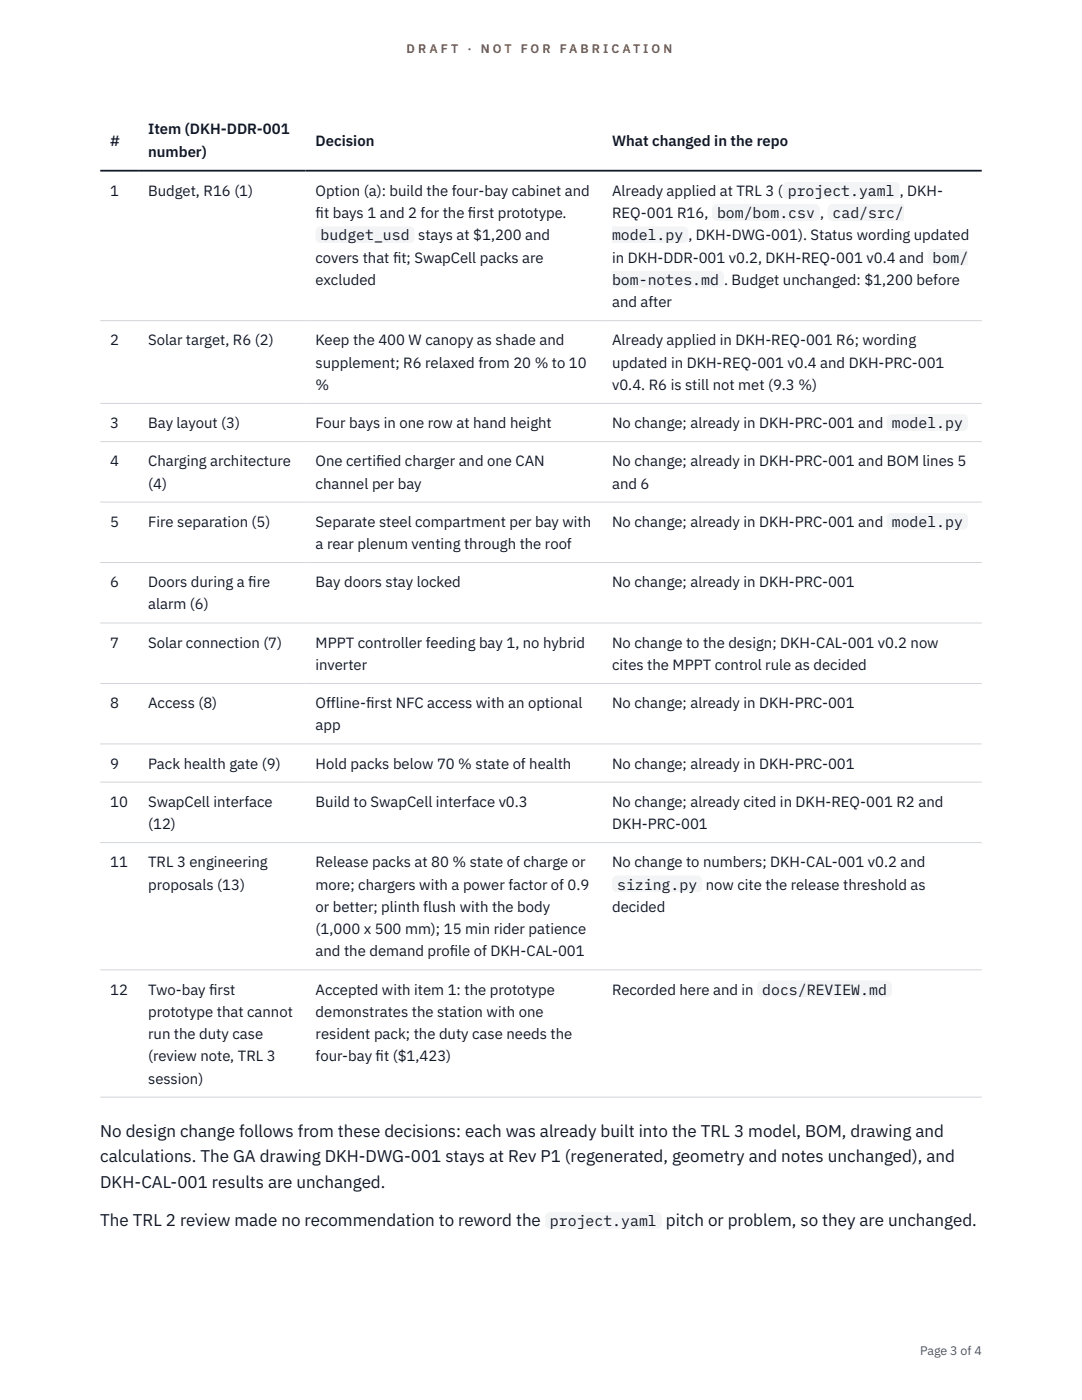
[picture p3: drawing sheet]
<svg xmlns="http://www.w3.org/2000/svg" width="216mm" height="279mm" viewBox="0 0 216 279" stroke-linecap="round" stroke-linejoin="round" font-family="sans-serif">
<defs><g id="words">
<g font-size="3.4" fill="#111827">
<text x="20" y="226.9">No design change follows from these decisions: each was already built into the TRL 3 model, BOM, drawing and</text>
<text x="20" y="231.9">calculations. The GA drawing DKH-DWG-001 stays at Rev P1 (regenerated, geometry and notes unchanged), and</text>
<text x="20" y="237">DKH-CAL-001 results are unchanged.</text>
<text x="20" y="244.7">The TRL 2 review made no recommendation to reword the</text>
<text x="132.9" y="244.7">pitch or problem, so they are unchanged.</text>
</g>
<g font-size="3" fill="#111827">
<text x="22" y="29.1">#</text>
<text x="29.6" y="26.8">Item (DKH-DDR-001</text>
<text x="63" y="29.1">Decision</text>
<text x="122.1" y="29.1">What changed in the repo</text>
<text x="29.6" y="31.3">number)</text>
<text x="22" y="39.1">1</text>
<text x="29.6" y="39.1">Budget, R16 (1)</text>
<text x="63" y="39.1">Option (a): build the four-bay cabinet and</text>
<text x="122.1" y="39.1">Already applied at TRL 3 (</text>
<text x="157.2" y="39.1">project.yaml , DKH-</text>
<text x="63" y="43.5">f</text>
<text x="63" y="43.5">it bays 1 and 2 for the f</text>
<text x="64" y="48">budget_usd</text>
<text x="83.5" y="48">stays at $1,200 and</text>
<text x="93.4" y="43.5">irst prototype.</text>
<text x="122.1" y="43.5">REQ-001 R16,</text>
<text x="122.1" y="48">model.py , DKH-DWG-001). Status wording updated</text>
<text x="143.1" y="43.5">bom/bom.csv ,</text>
<text x="166.1" y="43.5">cad/src/</text>
<text x="63" y="52.4">covers that f</text>
<text x="78.4" y="52.4">it; SwapCell packs are</text>
<text x="122.1" y="52.4">in DKH-DDR-001 v0.2, DKH-REQ-001 v0.4 and</text>
<text x="186.1" y="52.4">bom/</text>
<text x="63" y="56.9">excluded</text>
<text x="122.1" y="56.9">bom-notes.md . Budget unchanged: $1,200 before</text>
<text x="122.1" y="61.3">and after</text>
<text x="22" y="68.9">2</text>
<text x="29.6" y="68.9">Solar target, R6 (2)</text>
<text x="63" y="68.9">Keep the 400 W canopy as shade and</text>
<text x="122.1" y="68.9">Already applied in DKH-REQ-001 R6; wording</text>
<text x="63" y="73.4">supplement; R6 relaxed from 20 % to 10</text>
<text x="63" y="77.8">%</text>
<text x="122.1" y="73.4">updated in DKH-REQ-001 v0.4 and DKH-PRC-001</text>
<text x="122.1" y="77.8">v0.4. R6 is still not met (9.3 %)</text>
<text x="22" y="85.4">3</text>
<text x="29.6" y="85.4">Bay layout (3)</text>
<text x="63" y="85.4">Four bays in one row at hand height</text>
<text x="122.1" y="85.4">No change; already in DKH-PRC-001 and</text>
<text x="177.9" y="85.4">model.py</text>
<text x="22" y="93.1">4</text>
<text x="29.6" y="93.1">Charging architecture</text>
<text x="63" y="93.1">One certif</text>
<text x="75.1" y="93.1">ied charger and one CAN</text>
<text x="122.1" y="93.1">No change; already in DKH-PRC-001 and BOM lines 5</text>
<text x="29.6" y="97.5">(4)</text>
<text x="63" y="97.5">channel per bay</text>
<text x="122.1" y="97.5">and 6</text>
<text x="22" y="105.1">5</text>
<text x="29.6" y="105.1">Fire separation (5)</text>
<text x="63" y="105.1">Separate steel compartment per bay with</text>
<text x="122.1" y="105.1">No change; already in DKH-PRC-001 and</text>
<text x="177.9" y="105.1">model.py</text>
<text x="63" y="109.6">a rear plenum venting through the roof</text>
<text x="22" y="117.2">6</text>
<text x="29.6" y="117.2">Doors during a f</text>
<text x="49.6" y="117.2">ire</text>
<text x="63" y="117.2">Bay doors stay locked</text>
<text x="122.1" y="117.2">No change; already in DKH-PRC-001</text>
<text x="29.6" y="121.6">alarm (6)</text>
<text x="22" y="129.3">7</text>
<text x="29.6" y="129.3">Solar connection (7)</text>
<text x="63" y="129.3">MPPT controller feeding bay 1, no hybrid</text>
<text x="122.1" y="129.3">No change to the design; DKH-CAL-001 v0.2 now</text>
<text x="63" y="133.7">inverter</text>
<text x="122.1" y="133.7">cites the MPPT control rule as decided</text>
<text x="22" y="141.3">8</text>
<text x="29.6" y="141.3">Access (8)</text>
<text x="63" y="141.3">Offline-f</text>
<text x="73.1" y="141.3">irst NFC access with an optional</text>
<text x="122.1" y="141.3">No change; already in DKH-PRC-001</text>
<text x="63" y="145.8">app</text>
<text x="22" y="153.4">9</text>
<text x="29.6" y="153.4">Pack health gate (9)</text>
<text x="63" y="153.4">Hold packs below 70 % state of health</text>
<text x="122.1" y="153.4">No change; already in DKH-PRC-001</text>
<text x="22" y="161">10</text>
<text x="29.6" y="161">SwapCell interface</text>
<text x="63" y="161">Build to SwapCell interface v0.3</text>
<text x="122.1" y="161">No change; already cited in DKH-REQ-001 R2 and</text>
<text x="29.6" y="165.5">(12)</text>
<text x="122.1" y="165.5">DKH-PRC-001</text>
<text x="22" y="173.1">11</text>
<text x="29.6" y="173.1">TRL 3 engineering</text>
<text x="63" y="173.1">Release packs at 80 % state of charge or</text>
<text x="122.1" y="173.1">No change to numbers; DKH-CAL-001 v0.2 and</text>
<text x="29.6" y="177.5">proposals (13)</text>
<text x="63" y="177.5">more; chargers with a power factor of 0.9</text>
<text x="123.1" y="177.5">sizing.py</text>
<text x="140.8" y="177.5">now cite the release threshold as</text>
<text x="63" y="182">or better; plinth flush with the body</text>
<text x="122.1" y="182">decided</text>
<text x="63" y="186.4">(1,000 x 500 mm); 15 min rider patience</text>
<text x="63" y="190.9">and the demand prof</text>
<text x="89.8" y="190.9">ile of DKH-CAL-001</text>
<text x="22" y="198.5">12</text>
<text x="29.6" y="198.5">Two-bay f</text>
<text x="29.6" y="202.9">prototype that cannot</text>
<text x="41.7" y="198.5">irst</text>
<text x="63" y="198.5">Accepted with item 1: the prototype</text>
<text x="63" y="202.9">demonstrates the station with one</text>
<text x="122.1" y="198.5">Recorded here and in</text>
<text x="152.1" y="198.5">docs/REVIEW.md</text>
<text x="29.6" y="207.4">run the duty case</text>
<text x="63" y="207.4">resident pack; the duty case needs the</text>
<text x="29.6" y="211.8">(review note, TRL 3</text>
<text x="63" y="211.8">four-bay f</text>
<text x="75" y="211.8">it ($1,423)</text>
<text x="29.6" y="216.3">session)</text>
<text x="109.7" y="244.7">project.yaml</text>
</g>
<g font-size="2.5" fill="#b45309">
<text x="81.1" y="10.5">D R A F T</text>
<text x="93.3" y="10.5">·</text>
<text x="95.9" y="10.5">N O T</text>
<text x="103.9" y="10.5">F O R</text>
<text x="111.7" y="10.5">F A B R I C A T I O N</text>
</g>
<text font-size="2.5" fill="#4b5563" x="183.6" y="270.3">Page 3 of 4</text>
</g></defs>
<path d="M20 64h175.9M20 80.5h175.9M20 88.1h175.9M20 100.2h175.9M20 112.3h175.9M20 124.3h175.9M20 136.4h175.9M20 148.5h175.9M20 156.1h175.9M20 168.2h175.9M20 193.6h175.9M20 219h175.9" fill="none" stroke="#d1d5db" stroke-width=".2"/>
<path d="M20 34.1h175.9" fill="none" stroke="#111827" stroke-width=".35"/>
<g fill="#f3f4f6">
<path d="M63 45.2h19.8v3.3h-19.8z"/>
<path d="M156.2 36.3h23.3v3.3h-23.3z"/>
<path d="M142.1 40.7h21.5v3.4h-21.5z"/>
<path d="M165.1 40.7h15.3v3.4h-15.3z"/>
<path d="M122.1 45.2h15.3v3.3h-15.3z"/>
<path d="M185.1 49.6h8.1v3.4h-8.1z"/>
<path d="M122.1 54.1h22.4v3.3h-22.4z"/>
<path d="M176.9 82.6h16.3v3.4h-16.3z"/>
<path d="M176.9 102.3h16.3v3.4h-16.3z"/>
<path d="M122.1 174.7h18v3.4h-18z"/>
<path d="M151.1 195.7h26.9v3.3h-26.9z"/>
<path d="M108.7 241.9h23.4v3.4h-23.4z"/>
</g>
<use href="#words"/>
</svg>
